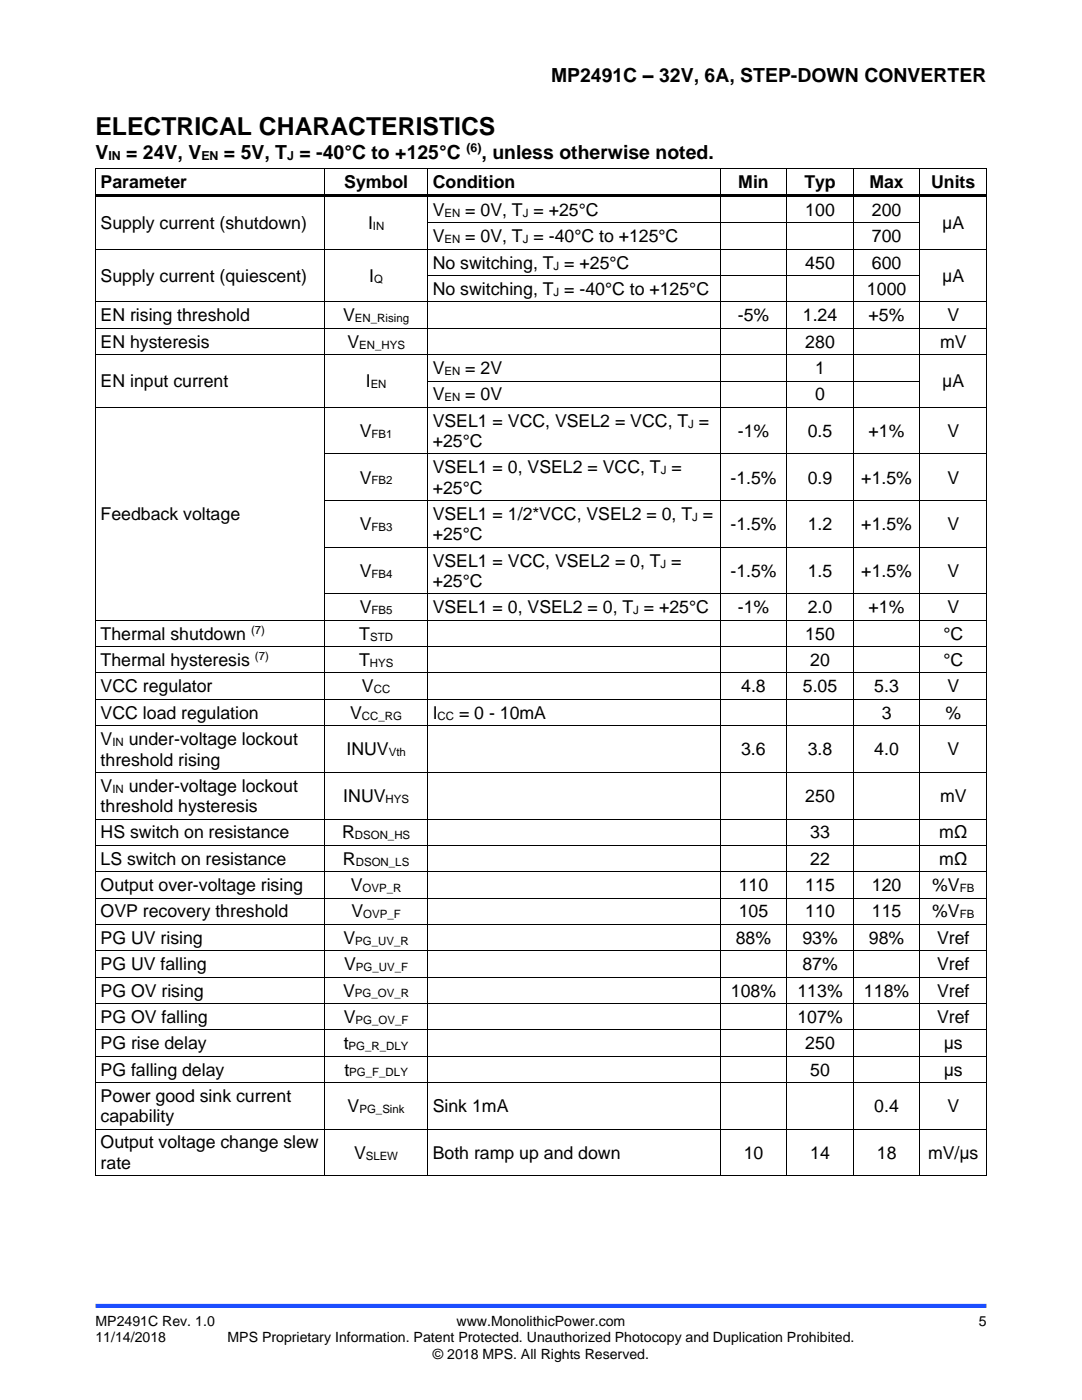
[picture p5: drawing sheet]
<svg xmlns="http://www.w3.org/2000/svg" width="216mm" height="279mm" viewBox="0 0 216 279" stroke-linecap="round" stroke-linejoin="round" font-family="sans-serif">
<defs><g id="words">
<text font-size="4.9" x="19" y="27">ELECTRICAL CHARACTERISTICS</text>
<g font-size="3.9">
<text x="109.9" y="16.3">MP2491C – 32V, 6A, STEP-DOWN CONVERTER</text>
<text x="19" y="31.7">V</text>
<text x="25.2" y="31.7">= 24V, V</text>
<text x="44.7" y="31.7">= 5V, T = -40°C to +125°C</text>
<text x="96.1" y="31.7">, unless otherwise noted.</text>
</g>
<g font-size="3.5">
<text x="20.1" y="37.5">Parameter</text>
<text x="68.7" y="37.5">Symbol</text>
<text x="86.3" y="37.5">Condition</text>
<text x="147.3" y="37.5">Min</text>
<text x="160.5" y="37.5">Typ</text>
<text x="173.5" y="37.5">Max</text>
<text x="185.8" y="37.5">Units</text>
<text x="20.1" y="45.7">Supply current (shutdown)</text>
<text x="73.4" y="45.7">I</text>
<text x="86.3" y="43.1">V</text>
<text x="92.8" y="43.1">= 0V, T = +25°C</text>
<text x="160.7" y="43.1">100</text>
<text x="174" y="43.1">200</text>
<text x="188" y="45.7">μA</text>
<text x="86.3" y="48.4">V</text>
<text x="86.3" y="53.6">No switching, T = +25°C</text>
<text x="92.8" y="48.4">= 0V, T = -40°C to +125°C</text>
<text x="160.7" y="53.6">450</text>
<text x="174" y="48.4">700</text>
<text x="174" y="53.6">600</text>
<text x="20.1" y="56.3">Supply current (quiescent)</text>
<text x="73.7" y="56.3">I</text>
<text x="86.3" y="58.9">No switching, T = -40°C to +125°C</text>
<text x="173" y="58.9">1000</text>
<text x="188" y="56.3">μA</text>
<text x="20.1" y="64.1">EN rising threshold</text>
<text x="68.5" y="64.1">V</text>
<text x="147.2" y="64.1">-5%</text>
<text x="160.2" y="64.1">1.24</text>
<text x="173.3" y="64.1">+5%</text>
<text x="189" y="64.1">V</text>
<text x="20.1" y="69.4">EN hysteresis</text>
<text x="69.3" y="69.4">V</text>
<text x="160.7" y="69.4">280</text>
<text x="187.6" y="69.4">mV</text>
<text x="20.1" y="77.3">EN input current</text>
<text x="73" y="77.3">I</text>
<text x="86.3" y="74.7">V</text>
<text x="92.8" y="74.7">= 2V</text>
<text x="162.6" y="74.7">1</text>
<text x="188" y="77.3">μA</text>
<text x="86.3" y="79.9">V</text>
<text x="92.8" y="79.9">= 0V</text>
<text x="162.6" y="79.9">0</text>
<text x="71.8" y="87.2">V</text>
<text x="86.3" y="85.2">VSEL1 = VCC, VSEL2 = VCC, T =</text>
<text x="86.3" y="89.2">+25°C</text>
<text x="147.2" y="87.2">-1%</text>
<text x="161.2" y="87.2">0.5</text>
<text x="173.3" y="87.2">+1%</text>
<text x="189" y="87.2">V</text>
<text x="86.3" y="94.5">VSEL1 = 0, VSEL2 = VCC, T =</text>
<text x="71.8" y="96.5">V</text>
<text x="86.3" y="98.5">+25°C</text>
<text x="145.7" y="96.5">-1.5%</text>
<text x="161.2" y="96.5">0.9</text>
<text x="171.9" y="96.5">+1.5%</text>
<text x="189" y="96.5">V</text>
<text x="20.1" y="103.8">Feedback voltage</text>
<text x="71.8" y="105.8">V</text>
<text x="86.3" y="103.8">VSEL1 = 1/2*VCC, VSEL2 = 0, T =</text>
<text x="86.3" y="107.9">+25°C</text>
<text x="145.7" y="105.8">-1.5%</text>
<text x="161.2" y="105.8">1.2</text>
<text x="171.9" y="105.8">+1.5%</text>
<text x="189" y="105.8">V</text>
<text x="86.3" y="113.1">VSEL1 = VCC, VSEL2 = 0, T =</text>
<text x="71.8" y="115.1">V</text>
<text x="86.3" y="117.2">+25°C</text>
<text x="145.7" y="115.1">-1.5%</text>
<text x="161.2" y="115.1">1.5</text>
<text x="171.9" y="115.1">+1.5%</text>
<text x="189" y="115.1">V</text>
<text x="71.8" y="122.4">V</text>
<text x="86.3" y="122.4">VSEL1 = 0, VSEL2 = 0, T = +25°C</text>
<text x="147.2" y="122.4">-1%</text>
<text x="161.2" y="122.4">2.0</text>
<text x="173.3" y="122.4">+1%</text>
<text x="189" y="122.4">V</text>
<text x="20.1" y="127.7">Thermal shutdown</text>
<text x="71.7" y="127.7">T</text>
<text x="160.7" y="127.7">150</text>
<text x="188.2" y="127.7">°C</text>
<text x="20.1" y="132.9">Thermal hysteresis</text>
<text x="71.6" y="132.9">T</text>
<text x="161.7" y="132.9">20</text>
<text x="188.2" y="132.9">°C</text>
<text x="20.1" y="138.2">VCC regulator</text>
<text x="20.1" y="143.5">VCC load regulation</text>
<text x="69.9" y="143.5">V</text>
<text x="72.2" y="138.2">V</text>
<text x="86.3" y="143.5">I</text>
<text x="91.6" y="143.5">= 0 - 10mA</text>
<text x="147.9" y="138.2">4.8</text>
<text x="160.2" y="138.2">5.05</text>
<text x="174.4" y="138.2">5.3</text>
<text x="175.9" y="143.5">3</text>
<text x="188.7" y="143.5">%</text>
<text x="189" y="138.2">V</text>
<text x="20.1" y="148.7">V</text>
<text x="25.7" y="148.7">under-voltage lockout</text>
<text x="20.1" y="152.8">threshold rising</text>
<text x="69.1" y="150.7">INUV</text>
<text x="147.9" y="150.7">3.6</text>
<text x="161.2" y="150.7">3.8</text>
<text x="174.4" y="150.7">4.0</text>
<text x="189" y="150.7">V</text>
<text x="20.1" y="158">V</text>
<text x="25.7" y="158">under-voltage lockout</text>
<text x="68.5" y="160.1">INUV</text>
<text x="160.7" y="160.1">250</text>
<text x="187.6" y="160.1">mV</text>
<text x="20.1" y="162.1">threshold hysteresis</text>
<text x="20.1" y="167.3">HS switch on resistance</text>
<text x="68.2" y="167.3">R</text>
<text x="161.7" y="167.3">33</text>
<text x="187.4" y="167.3">mΩ</text>
<text x="20.1" y="172.6">LS switch on resistance</text>
<text x="68.4" y="172.6">R</text>
<text x="161.7" y="172.6">22</text>
<text x="187.4" y="172.6">mΩ</text>
<text x="20.1" y="177.9">Output over-voltage rising</text>
<text x="70" y="177.9">V</text>
<text x="147.4" y="177.9">110</text>
<text x="160.7" y="177.9">115</text>
<text x="174" y="177.9">120</text>
<text x="186" y="177.9">%V</text>
<text x="20.1" y="183.1">OVP recovery threshold</text>
<text x="70.1" y="183.1">V</text>
<text x="147.4" y="183.1">105</text>
<text x="160.7" y="183.1">110</text>
<text x="174" y="183.1">115</text>
<text x="186" y="183.1">%V</text>
<text x="20.1" y="188.4">PG UV rising</text>
<text x="68.5" y="188.4">V</text>
<text x="146.8" y="188.4">88%</text>
<text x="160.1" y="188.4">93%</text>
<text x="173.4" y="188.4">98%</text>
<text x="187" y="188.4">Vref</text>
<text x="20.1" y="193.6">PG UV falling</text>
<text x="68.7" y="193.6">V</text>
<text x="160.1" y="193.6">87%</text>
<text x="187" y="193.6">Vref</text>
<text x="20.1" y="198.9">PG OV rising</text>
<text x="68.5" y="198.9">V</text>
<text x="145.8" y="198.9">108%</text>
<text x="159.1" y="198.9">113%</text>
<text x="172.4" y="198.9">118%</text>
<text x="187" y="198.9">Vref</text>
<text x="20.1" y="204.1">PG OV falling</text>
<text x="20.1" y="209.4">PG rise delay</text>
<text x="68.6" y="209.4">t</text>
<text x="68.6" y="204.1">V</text>
<text x="159.1" y="204.1">107%</text>
<text x="160.7" y="209.4">250</text>
<text x="187" y="204.1">Vref</text>
<text x="188.3" y="209.4">μs</text>
<text x="20.1" y="214.6">PG falling delay</text>
<text x="68.7" y="214.6">t</text>
<text x="161.7" y="214.6">50</text>
<text x="188.3" y="214.6">μs</text>
<text x="20.1" y="219.9">Power good sink current</text>
<text x="69.4" y="221.9">V</text>
<text x="86.3" y="221.9">Sink 1mA</text>
<text x="174.4" y="221.9">0.4</text>
<text x="189" y="221.9">V</text>
<text x="20.1" y="224">capability</text>
<text x="20.1" y="229.2">Output voltage change slew</text>
<text x="20.1" y="233.3">rate</text>
<text x="70.6" y="231.2">V</text>
<text x="86.3" y="231.2">Both ramp up and down</text>
<text x="148.4" y="231.2">10</text>
<text x="161.7" y="231.2">14</text>
<text x="175" y="231.2">18</text>
<text x="185.2" y="231.2">mV/μs</text>
</g>
<g font-size="2.8">
<text x="19" y="264.7">MP2491C Rev. 1.0</text>
<text x="19" y="267.9">11/14/2018</text>
<text x="45.4" y="267.9">MPS Proprietary Information. Patent Protected. Unauthorized Photocopy and Duplication Prohibited.</text>
<text x="91.1" y="264.7">www.MonolithicPower.com</text>
<text x="195.3" y="264.7">5</text>
<text x="86.4" y="271.2">© 2018 MPS. All Rights Reserved.</text>
</g>
<g font-size="2.5">
<text x="21.6" y="32">IN</text>
<text x="40.2" y="32">EN</text>
<text x="57.3" y="32">J</text>
<text x="93.1" y="30.2">(6)</text>
</g>
<g font-size="2.3">
<text x="74.4" y="45.9">IN</text>
<text x="88.7" y="43.3">EN</text>
<text x="104.3" y="43.3">J</text>
<text x="88.7" y="48.5">EN</text>
<text x="104.3" y="48.5">J</text>
<text x="110.5" y="53.8">J</text>
<text x="74.7" y="56.4">Q</text>
<text x="110.5" y="59.1">J</text>
<text x="70.8" y="64.3">EN_Rising</text>
<text x="71.7" y="69.6">EN_HYS</text>
<text x="74" y="77.5">EN</text>
<text x="88.7" y="74.8">EN</text>
<text x="88.7" y="80.1">EN</text>
<text x="74.1" y="87.4">FB1</text>
<text x="137.3" y="85.4">J</text>
<text x="131.8" y="94.7">J</text>
<text x="74.1" y="96.7">FB2</text>
<text x="74.1" y="106">FB3</text>
<text x="138.1" y="104">J</text>
<text x="131.8" y="113.3">J</text>
<text x="74.1" y="115.3">FB4</text>
<text x="74.1" y="122.6">FB5</text>
<text x="126.4" y="122.6">J</text>
<text x="50.1" y="126.5">(7)</text>
<text x="50.9" y="131.7">(7)</text>
<text x="73.9" y="127.9">STD</text>
<text x="73.8" y="133.1">HYS</text>
<text x="72.2" y="143.6">CC_RG</text>
<text x="74.6" y="138.4">CC</text>
<text x="87.3" y="143.6">CC</text>
<text x="22.4" y="148.9">IN</text>
<text x="77.6" y="150.9">Vth</text>
<text x="22.4" y="158.2">IN</text>
<text x="76.9" y="160.2">HYS</text>
<text x="70.8" y="167.5">DSON_HS</text>
<text x="71" y="172.8">DSON_LS</text>
<text x="72.4" y="178">OVP_R</text>
<text x="191.5" y="178">FB</text>
<text x="72.5" y="183.3">OVP_F</text>
<text x="191.5" y="183.3">FB</text>
<text x="70.9" y="188.5">PG_UV_R</text>
<text x="71" y="193.8">PG_UV_F</text>
<text x="70.8" y="199">PG_OV_R</text>
<text x="69.6" y="209.6">PG_R_DLY</text>
<text x="71" y="204.3">PG_OV_F</text>
<text x="69.7" y="214.8">PG_F_DLY</text>
<text x="71.7" y="222.1">PG_Sink</text>
<text x="73" y="231.4">SLEW</text>
</g>
</g></defs>
<path d="M19 260.6h177.8" fill="none" stroke="#1c4eff" stroke-width=".79" stroke-linecap="butt"/>
<g fill="#000">
<path d="M19 33.5h.1v.7h-.1z" fill-rule="evenodd"/>
<path d="M19 33.5h.1v.2h-.1z" fill-rule="evenodd"/>
<path d="M19 38.8h.1v1h-.1z" fill-rule="evenodd"/>
<path d="M19.1 38.8h45.6v.5h-45.6z" fill-rule="evenodd"/>
<path d="M64.7 33.7h.2v.5h-.2z" fill-rule="evenodd"/>
<path d="M64.7 33.5h.2v.2h-.2z" fill-rule="evenodd"/>
<path d="M64.7 39.3h.2v.5h-.2z" fill-rule="evenodd"/>
<path d="M64.7 38.8h.6v.5h-.6z" fill-rule="evenodd"/>
<path d="M65.3 38.8h19.9v.5h-19.9z" fill-rule="evenodd"/>
<path d="M85.2 33.7h.2v.5h-.2z" fill-rule="evenodd"/>
<path d="M85.2 33.5h.2v.2h-.2z" fill-rule="evenodd"/>
<path d="M85.2 39.3h.2v.5h-.2z" fill-rule="evenodd"/>
<path d="M85.2 38.8h.6v.5h-.6z" fill-rule="evenodd"/>
<path d="M85.8 38.8h57.8v.5h-57.8z" fill-rule="evenodd"/>
<path d="M143.6 33.7h.2v.5h-.2z" fill-rule="evenodd"/>
<path d="M143.6 33.5h.2v.2h-.2z" fill-rule="evenodd"/>
<path d="M143.6 39.3h.2v.5h-.2z" fill-rule="evenodd"/>
<path d="M143.6 38.8h.5v.5h-.5z" fill-rule="evenodd"/>
<path d="M144.1 38.8h12.8v.5h-12.8z" fill-rule="evenodd"/>
<path d="M156.9 33.7h.2v.5h-.2z" fill-rule="evenodd"/>
<path d="M156.9 33.5h.2v.2h-.2z" fill-rule="evenodd"/>
<path d="M156.9 39.3h.2v.5h-.2z" fill-rule="evenodd"/>
<path d="M156.9 38.8h.5v.5h-.5z" fill-rule="evenodd"/>
<path d="M157.4 38.8h12.8v.5h-12.8z" fill-rule="evenodd"/>
<path d="M170.2 33.7h.2v.5h-.2z" fill-rule="evenodd"/>
<path d="M170.2 33.5h.2v.2h-.2z" fill-rule="evenodd"/>
<path d="M170.2 39.3h.2v.5h-.2z" fill-rule="evenodd"/>
<path d="M170.2 38.8h.5v.5h-.5z" fill-rule="evenodd"/>
<path d="M170.7 38.8h12.8v.5h-12.8z" fill-rule="evenodd"/>
<path d="M183.5 33.7h.2v.5h-.2z" fill-rule="evenodd"/>
<path d="M183.5 33.5h.2v.2h-.2z" fill-rule="evenodd"/>
<path d="M183.5 39.3h.2v.5h-.2z" fill-rule="evenodd"/>
<path d="M183.5 38.8h.5v.5h-.5z" fill-rule="evenodd"/>
<path d="M184 38.8h12.8v.5h-12.8z" fill-rule="evenodd"/>
<path d="M196.8 33.5h.2v.7h-.2z" fill-rule="evenodd"/>
<path d="M196.8 33.5h.2v.2h-.2z" fill-rule="evenodd"/>
<path d="M196.8 38.8h.2v1h-.2z" fill-rule="evenodd"/>
<path d="M19 44.4h.1v.7h-.1z" fill-rule="evenodd"/>
<path d="M19 49.7h.1v.7h-.1z" fill-rule="evenodd"/>
<path d="M19 54.9h.1v.7h-.1z" fill-rule="evenodd"/>
<path d="M64.7 44.4h.2v.7h-.2z" fill-rule="evenodd"/>
<path d="M64.7 49.7h.2v.7h-.2z" fill-rule="evenodd"/>
<path d="M64.7 54.9h.2v.7h-.2z" fill-rule="evenodd"/>
<path d="M85.2 44.4h.2v.7h-.2z" fill-rule="evenodd"/>
<path d="M85.2 49.7h.2v.7h-.2z" fill-rule="evenodd"/>
<path d="M85.2 54.9h.2v.7h-.2z" fill-rule="evenodd"/>
<path d="M143.6 44.4h.2v.7h-.2z" fill-rule="evenodd"/>
<path d="M143.6 49.7h.2v.7h-.2z" fill-rule="evenodd"/>
<path d="M143.6 54.9h.2v.7h-.2z" fill-rule="evenodd"/>
<path d="M156.9 44.4h.2v.7h-.2z" fill-rule="evenodd"/>
<path d="M156.9 49.7h.2v.7h-.2z" fill-rule="evenodd"/>
<path d="M156.9 54.9h.2v.7h-.2z" fill-rule="evenodd"/>
<path d="M170.2 44.4h.2v.7h-.2z" fill-rule="evenodd"/>
<path d="M170.2 49.7h.2v.7h-.2z" fill-rule="evenodd"/>
<path d="M170.2 54.9h.2v.7h-.2z" fill-rule="evenodd"/>
<path d="M183.5 44.4h.2v.7h-.2z" fill-rule="evenodd"/>
<path d="M183.5 49.7h.2v.7h-.2z" fill-rule="evenodd"/>
<path d="M183.5 54.9h.2v.7h-.2z" fill-rule="evenodd"/>
<path d="M196.8 44.4h.2v.7h-.2z" fill-rule="evenodd"/>
<path d="M196.8 49.7h.2v.7h-.2z" fill-rule="evenodd"/>
<path d="M196.8 54.9h.2v.7h-.2z" fill-rule="evenodd"/>
<path d="M19 60.2h.1v.7h-.1z" fill-rule="evenodd"/>
<path d="M19 65.5h.1v.7h-.1z" fill-rule="evenodd"/>
<path d="M19 70.7h.1v.7h-.1z" fill-rule="evenodd"/>
<path d="M19 76h.1v.7h-.1z" fill-rule="evenodd"/>
<path d="M64.7 60.2h.2v.7h-.2z" fill-rule="evenodd"/>
<path d="M64.7 65.5h.2v.7h-.2z" fill-rule="evenodd"/>
<path d="M64.7 70.7h.2v.7h-.2z" fill-rule="evenodd"/>
<path d="M64.7 76h.2v.7h-.2z" fill-rule="evenodd"/>
<path d="M85.2 60.2h.2v.7h-.2z" fill-rule="evenodd"/>
<path d="M85.2 65.5h.2v.7h-.2z" fill-rule="evenodd"/>
<path d="M85.2 70.7h.2v.7h-.2z" fill-rule="evenodd"/>
<path d="M85.2 76h.2v.7h-.2z" fill-rule="evenodd"/>
<path d="M143.6 60.2h.2v.7h-.2z" fill-rule="evenodd"/>
<path d="M143.6 65.5h.2v.7h-.2z" fill-rule="evenodd"/>
<path d="M143.6 70.7h.2v.7h-.2z" fill-rule="evenodd"/>
<path d="M143.6 76h.2v.7h-.2z" fill-rule="evenodd"/>
<path d="M156.9 60.2h.2v.7h-.2z" fill-rule="evenodd"/>
<path d="M156.9 65.5h.2v.7h-.2z" fill-rule="evenodd"/>
<path d="M156.9 70.7h.2v.7h-.2z" fill-rule="evenodd"/>
<path d="M156.9 76h.2v.7h-.2z" fill-rule="evenodd"/>
<path d="M170.2 60.2h.2v.7h-.2z" fill-rule="evenodd"/>
<path d="M170.2 65.5h.2v.7h-.2z" fill-rule="evenodd"/>
<path d="M170.2 70.7h.2v.7h-.2z" fill-rule="evenodd"/>
<path d="M170.2 76h.2v.7h-.2z" fill-rule="evenodd"/>
<path d="M183.5 60.2h.2v.7h-.2z" fill-rule="evenodd"/>
<path d="M183.5 65.5h.2v.7h-.2z" fill-rule="evenodd"/>
<path d="M183.5 70.7h.2v.7h-.2z" fill-rule="evenodd"/>
<path d="M183.5 76h.2v.7h-.2z" fill-rule="evenodd"/>
<path d="M196.8 60.2h.2v.7h-.2z" fill-rule="evenodd"/>
<path d="M196.8 65.5h.2v.7h-.2z" fill-rule="evenodd"/>
<path d="M196.8 70.7h.2v.7h-.2z" fill-rule="evenodd"/>
<path d="M196.8 76h.2v.7h-.2z" fill-rule="evenodd"/>
<path d="M19 81.2h.1v.7h-.1z" fill-rule="evenodd"/>
<path d="M19 90.5h.1v.7h-.1z" fill-rule="evenodd"/>
<path d="M64.7 81.2h.2v.7h-.2z" fill-rule="evenodd"/>
<path d="M64.7 90.5h.2v.7h-.2z" fill-rule="evenodd"/>
<path d="M85.2 81.2h.2v.7h-.2z" fill-rule="evenodd"/>
<path d="M85.2 90.5h.2v.7h-.2z" fill-rule="evenodd"/>
<path d="M143.6 81.2h.2v.7h-.2z" fill-rule="evenodd"/>
<path d="M143.6 90.5h.2v.7h-.2z" fill-rule="evenodd"/>
<path d="M156.9 81.2h.2v.7h-.2z" fill-rule="evenodd"/>
<path d="M156.9 90.5h.2v.7h-.2z" fill-rule="evenodd"/>
<path d="M170.2 81.2h.2v.7h-.2z" fill-rule="evenodd"/>
<path d="M170.2 90.5h.2v.7h-.2z" fill-rule="evenodd"/>
<path d="M183.5 81.2h.2v.7h-.2z" fill-rule="evenodd"/>
<path d="M183.5 90.5h.2v.7h-.2z" fill-rule="evenodd"/>
<path d="M196.8 81.2h.2v.7h-.2z" fill-rule="evenodd"/>
<path d="M196.8 90.5h.2v.7h-.2z" fill-rule="evenodd"/>
<path d="M19 99.8h.1v.7h-.1z" fill-rule="evenodd"/>
<path d="M19 109.1h.1v.7h-.1z" fill-rule="evenodd"/>
<path d="M19 118.5h.1v.7h-.1z" fill-rule="evenodd"/>
<path d="M64.7 99.8h.2v.7h-.2z" fill-rule="evenodd"/>
<path d="M64.7 109.1h.2v.7h-.2z" fill-rule="evenodd"/>
<path d="M64.7 118.5h.2v.7h-.2z" fill-rule="evenodd"/>
<path d="M85.2 99.8h.2v.7h-.2z" fill-rule="evenodd"/>
<path d="M85.2 109.1h.2v.7h-.2z" fill-rule="evenodd"/>
<path d="M85.2 118.5h.2v.7h-.2z" fill-rule="evenodd"/>
<path d="M143.6 99.8h.2v.7h-.2z" fill-rule="evenodd"/>
<path d="M143.6 109.1h.2v.7h-.2z" fill-rule="evenodd"/>
<path d="M143.6 118.5h.2v.7h-.2z" fill-rule="evenodd"/>
<path d="M156.9 99.8h.2v.7h-.2z" fill-rule="evenodd"/>
<path d="M156.9 109.1h.2v.7h-.2z" fill-rule="evenodd"/>
<path d="M156.9 118.5h.2v.7h-.2z" fill-rule="evenodd"/>
<path d="M170.2 99.8h.2v.7h-.2z" fill-rule="evenodd"/>
<path d="M170.2 109.1h.2v.7h-.2z" fill-rule="evenodd"/>
<path d="M170.2 118.5h.2v.7h-.2z" fill-rule="evenodd"/>
<path d="M183.5 99.8h.2v.7h-.2z" fill-rule="evenodd"/>
<path d="M183.5 109.1h.2v.7h-.2z" fill-rule="evenodd"/>
<path d="M183.5 118.5h.2v.7h-.2z" fill-rule="evenodd"/>
<path d="M196.8 99.8h.2v.7h-.2z" fill-rule="evenodd"/>
<path d="M196.8 109.1h.2v.7h-.2z" fill-rule="evenodd"/>
<path d="M196.8 118.5h.2v.7h-.2z" fill-rule="evenodd"/>
<path d="M19 123.7h.1v.7h-.1z" fill-rule="evenodd"/>
<path d="M19 129h.1v.7h-.1z" fill-rule="evenodd"/>
<path d="M19 134.2h.1v.7h-.1z" fill-rule="evenodd"/>
<path d="M64.7 123.7h.2v.7h-.2z" fill-rule="evenodd"/>
<path d="M64.7 129h.2v.7h-.2z" fill-rule="evenodd"/>
<path d="M64.7 134.2h.2v.7h-.2z" fill-rule="evenodd"/>
<path d="M85.2 123.7h.2v.7h-.2z" fill-rule="evenodd"/>
<path d="M85.2 129h.2v.7h-.2z" fill-rule="evenodd"/>
<path d="M85.2 134.2h.2v.7h-.2z" fill-rule="evenodd"/>
<path d="M143.6 123.7h.2v.7h-.2z" fill-rule="evenodd"/>
<path d="M143.6 129h.2v.7h-.2z" fill-rule="evenodd"/>
<path d="M143.6 134.2h.2v.7h-.2z" fill-rule="evenodd"/>
<path d="M156.9 123.7h.2v.7h-.2z" fill-rule="evenodd"/>
<path d="M156.9 129h.2v.7h-.2z" fill-rule="evenodd"/>
<path d="M156.9 134.2h.2v.7h-.2z" fill-rule="evenodd"/>
<path d="M170.2 123.7h.2v.7h-.2z" fill-rule="evenodd"/>
<path d="M170.2 129h.2v.7h-.2z" fill-rule="evenodd"/>
<path d="M170.2 134.2h.2v.7h-.2z" fill-rule="evenodd"/>
<path d="M183.5 123.7h.2v.7h-.2z" fill-rule="evenodd"/>
<path d="M183.5 129h.2v.7h-.2z" fill-rule="evenodd"/>
<path d="M183.5 134.2h.2v.7h-.2z" fill-rule="evenodd"/>
<path d="M196.8 123.7h.2v.7h-.2z" fill-rule="evenodd"/>
<path d="M196.8 129h.2v.7h-.2z" fill-rule="evenodd"/>
<path d="M196.8 134.2h.2v.7h-.2z" fill-rule="evenodd"/>
<path d="M19 139.5h.1v.7h-.1z" fill-rule="evenodd"/>
<path d="M19 144.8h.1v.7h-.1z" fill-rule="evenodd"/>
<path d="M19 154.1h.1v.7h-.1z" fill-rule="evenodd"/>
<path d="M64.7 139.5h.2v.7h-.2z" fill-rule="evenodd"/>
<path d="M64.7 144.8h.2v.7h-.2z" fill-rule="evenodd"/>
<path d="M64.7 154.1h.2v.7h-.2z" fill-rule="evenodd"/>
<path d="M85.2 139.5h.2v.7h-.2z" fill-rule="evenodd"/>
<path d="M85.2 144.8h.2v.7h-.2z" fill-rule="evenodd"/>
<path d="M85.2 154.1h.2v.7h-.2z" fill-rule="evenodd"/>
<path d="M143.6 139.5h.2v.7h-.2z" fill-rule="evenodd"/>
<path d="M143.6 144.8h.2v.7h-.2z" fill-rule="evenodd"/>
<path d="M143.6 154.1h.2v.7h-.2z" fill-rule="evenodd"/>
<path d="M156.9 139.5h.2v.7h-.2z" fill-rule="evenodd"/>
<path d="M156.9 144.8h.2v.7h-.2z" fill-rule="evenodd"/>
<path d="M156.9 154.1h.2v.7h-.2z" fill-rule="evenodd"/>
<path d="M170.2 139.5h.2v.7h-.2z" fill-rule="evenodd"/>
<path d="M170.2 144.8h.2v.7h-.2z" fill-rule="evenodd"/>
<path d="M170.2 154.1h.2v.7h-.2z" fill-rule="evenodd"/>
<path d="M183.5 139.5h.2v.7h-.2z" fill-rule="evenodd"/>
<path d="M183.5 144.8h.2v.7h-.2z" fill-rule="evenodd"/>
<path d="M183.5 154.1h.2v.7h-.2z" fill-rule="evenodd"/>
<path d="M196.8 139.5h.2v.7h-.2z" fill-rule="evenodd"/>
<path d="M196.8 144.8h.2v.7h-.2z" fill-rule="evenodd"/>
<path d="M196.8 154.1h.2v.7h-.2z" fill-rule="evenodd"/>
<path d="M19 163.4h.1v.7h-.1z" fill-rule="evenodd"/>
<path d="M19 168.6h.1v.7h-.1z" fill-rule="evenodd"/>
<path d="M19 173.9h.1v.7h-.1z" fill-rule="evenodd"/>
<path d="M19 179.1h.1v.7h-.1z" fill-rule="evenodd"/>
<path d="M64.7 163.4h.2v.7h-.2z" fill-rule="evenodd"/>
<path d="M64.7 168.6h.2v.7h-.2z" fill-rule="evenodd"/>
<path d="M64.7 173.9h.2v.7h-.2z" fill-rule="evenodd"/>
<path d="M64.7 179.1h.2v.7h-.2z" fill-rule="evenodd"/>
<path d="M85.2 163.4h.2v.7h-.2z" fill-rule="evenodd"/>
<path d="M85.2 168.6h.2v.7h-.2z" fill-rule="evenodd"/>
<path d="M85.2 173.9h.2v.7h-.2z" fill-rule="evenodd"/>
<path d="M85.2 179.1h.2v.7h-.2z" fill-rule="evenodd"/>
<path d="M143.6 163.4h.2v.7h-.2z" fill-rule="evenodd"/>
<path d="M143.6 168.6h.2v.7h-.2z" fill-rule="evenodd"/>
<path d="M143.6 173.9h.2v.7h-.2z" fill-rule="evenodd"/>
<path d="M143.6 179.1h.2v.7h-.2z" fill-rule="evenodd"/>
<path d="M156.9 163.4h.2v.7h-.2z" fill-rule="evenodd"/>
<path d="M156.9 168.6h.2v.7h-.2z" fill-rule="evenodd"/>
<path d="M156.9 173.9h.2v.7h-.2z" fill-rule="evenodd"/>
<path d="M156.9 179.1h.2v.7h-.2z" fill-rule="evenodd"/>
<path d="M170.2 163.4h.2v.7h-.2z" fill-rule="evenodd"/>
<path d="M170.2 168.6h.2v.7h-.2z" fill-rule="evenodd"/>
<path d="M170.2 173.9h.2v.7h-.2z" fill-rule="evenodd"/>
<path d="M170.2 179.1h.2v.7h-.2z" fill-rule="evenodd"/>
<path d="M183.5 163.4h.2v.7h-.2z" fill-rule="evenodd"/>
<path d="M183.5 168.6h.2v.7h-.2z" fill-rule="evenodd"/>
<path d="M183.5 173.9h.2v.7h-.2z" fill-rule="evenodd"/>
<path d="M183.5 179.1h.2v.7h-.2z" fill-rule="evenodd"/>
<path d="M196.8 163.4h.2v.7h-.2z" fill-rule="evenodd"/>
<path d="M196.8 168.6h.2v.7h-.2z" fill-rule="evenodd"/>
<path d="M196.8 173.9h.2v.7h-.2z" fill-rule="evenodd"/>
<path d="M196.8 179.1h.2v.7h-.2z" fill-rule="evenodd"/>
<path d="M19 184.4h.1v.7h-.1z" fill-rule="evenodd"/>
<path d="M19 189.6h.1v.7h-.1z" fill-rule="evenodd"/>
<path d="M19 194.9h.1v.7h-.1z" fill-rule="evenodd"/>
<path d="M64.7 184.4h.2v.7h-.2z" fill-rule="evenodd"/>
<path d="M64.7 189.6h.2v.7h-.2z" fill-rule="evenodd"/>
<path d="M64.7 194.9h.2v.7h-.2z" fill-rule="evenodd"/>
<path d="M85.2 184.4h.2v.7h-.2z" fill-rule="evenodd"/>
<path d="M85.2 189.6h.2v.7h-.2z" fill-rule="evenodd"/>
<path d="M85.2 194.9h.2v.7h-.2z" fill-rule="evenodd"/>
<path d="M143.6 184.4h.2v.7h-.2z" fill-rule="evenodd"/>
<path d="M143.6 189.6h.2v.7h-.2z" fill-rule="evenodd"/>
<path d="M143.6 194.9h.2v.7h-.2z" fill-rule="evenodd"/>
<path d="M156.9 184.4h.2v.7h-.2z" fill-rule="evenodd"/>
<path d="M156.9 189.6h.2v.7h-.2z" fill-rule="evenodd"/>
<path d="M156.9 194.9h.2v.7h-.2z" fill-rule="evenodd"/>
<path d="M170.2 184.4h.2v.7h-.2z" fill-rule="evenodd"/>
<path d="M170.2 189.6h.2v.7h-.2z" fill-rule="evenodd"/>
<path d="M170.2 194.9h.2v.7h-.2z" fill-rule="evenodd"/>
<path d="M183.5 184.4h.2v.7h-.2z" fill-rule="evenodd"/>
<path d="M183.5 189.6h.2v.7h-.2z" fill-rule="evenodd"/>
<path d="M183.5 194.9h.2v.7h-.2z" fill-rule="evenodd"/>
<path d="M196.8 184.4h.2v.7h-.2z" fill-rule="evenodd"/>
<path d="M196.8 189.6h.2v.7h-.2z" fill-rule="evenodd"/>
<path d="M196.8 194.9h.2v.7h-.2z" fill-rule="evenodd"/>
<path d="M19 200.2h.1v.7h-.1z" fill-rule="evenodd"/>
<path d="M19 205.4h.1v.7h-.1z" fill-rule="evenodd"/>
<path d="M19 210.7h.1v.7h-.1z" fill-rule="evenodd"/>
<path d="M19 215.9h.1v.7h-.1z" fill-rule="evenodd"/>
<path d="M64.7 200.2h.2v.7h-.2z" fill-rule="evenodd"/>
<path d="M64.7 205.4h.2v.7h-.2z" fill-rule="evenodd"/>
<path d="M64.7 210.7h.2v.7h-.2z" fill-rule="evenodd"/>
<path d="M64.7 215.9h.2v.7h-.2z" fill-rule="evenodd"/>
<path d="M85.2 200.2h.2v.7h-.2z" fill-rule="evenodd"/>
<path d="M85.2 205.4h.2v.7h-.2z" fill-rule="evenodd"/>
<path d="M85.2 210.7h.2v.7h-.2z" fill-rule="evenodd"/>
<path d="M85.2 215.9h.2v.7h-.2z" fill-rule="evenodd"/>
<path d="M143.6 200.2h.2v.7h-.2z" fill-rule="evenodd"/>
<path d="M143.6 205.4h.2v.7h-.2z" fill-rule="evenodd"/>
<path d="M143.6 210.7h.2v.7h-.2z" fill-rule="evenodd"/>
<path d="M143.6 215.9h.2v.7h-.2z" fill-rule="evenodd"/>
<path d="M156.9 200.2h.2v.7h-.2z" fill-rule="evenodd"/>
<path d="M156.9 205.4h.2v.7h-.2z" fill-rule="evenodd"/>
<path d="M156.9 210.7h.2v.7h-.2z" fill-rule="evenodd"/>
<path d="M156.9 215.9h.2v.7h-.2z" fill-rule="evenodd"/>
<path d="M170.2 200.2h.2v.7h-.2z" fill-rule="evenodd"/>
<path d="M170.2 205.4h.2v.7h-.2z" fill-rule="evenodd"/>
<path d="M170.2 210.7h.2v.7h-.2z" fill-rule="evenodd"/>
<path d="M170.2 215.9h.2v.7h-.2z" fill-rule="evenodd"/>
<path d="M183.5 200.2h.2v.7h-.2z" fill-rule="evenodd"/>
<path d="M183.5 205.4h.2v.7h-.2z" fill-rule="evenodd"/>
<path d="M183.5 210.7h.2v.7h-.2z" fill-rule="evenodd"/>
<path d="M183.5 215.9h.2v.7h-.2z" fill-rule="evenodd"/>
<path d="M196.8 200.2h.2v.7h-.2z" fill-rule="evenodd"/>
<path d="M196.8 205.4h.2v.7h-.2z" fill-rule="evenodd"/>
<path d="M196.8 210.7h.2v.7h-.2z" fill-rule="evenodd"/>
<path d="M196.8 215.9h.2v.7h-.2z" fill-rule="evenodd"/>
<path d="M19 225.2h.1v.7h-.1z" fill-rule="evenodd"/>
<path d="M19 234.6h.1v.1h-.1z" fill-rule="evenodd"/>
<path d="M19 234.6h.1v.1h-.1z" fill-rule="evenodd"/>
<path d="M64.7 225.2h.2v.7h-.2z" fill-rule="evenodd"/>
<path d="M64.7 234.6h.2v.1h-.2z" fill-rule="evenodd"/>
<path d="M85.2 225.2h.2v.7h-.2z" fill-rule="evenodd"/>
<path d="M85.2 234.6h.2v.1h-.2z" fill-rule="evenodd"/>
<path d="M143.6 225.2h.2v.7h-.2z" fill-rule="evenodd"/>
<path d="M143.6 234.6h.2v.1h-.2z" fill-rule="evenodd"/>
<path d="M156.9 225.2h.2v.7h-.2z" fill-rule="evenodd"/>
<path d="M156.9 234.6h.2v.1h-.2z" fill-rule="evenodd"/>
<path d="M170.2 225.2h.2v.7h-.2z" fill-rule="evenodd"/>
<path d="M170.2 234.6h.2v.1h-.2z" fill-rule="evenodd"/>
<path d="M183.5 225.2h.2v.7h-.2z" fill-rule="evenodd"/>
<path d="M183.5 234.6h.2v.1h-.2z" fill-rule="evenodd"/>
<path d="M196.8 225.2h.2v.7h-.2z" fill-rule="evenodd"/>
<path d="M196.8 234.6h.2v.1h-.2z" fill-rule="evenodd"/>
<path d="M196.8 234.6h.2v.1h-.2z" fill-rule="evenodd"/>
</g>
<g fill="none" stroke="#000" stroke-width=".2">
<path d="M19 34.2v4.6M19 39.8v4.6M19.1 33.6h45.6M64.8 34.2v4.6M64.8 39.8v4.6M64.9 33.6h20.3M85.3 34.2v4.6M85.3 39.8v4.6M85.4 33.6h58.2M143.7 34.2v4.6M143.7 39.8v4.6M143.8 33.6h13.1"/>
<path d="M157 34.2v4.6M157 39.8v4.6M157.1 33.6h13.1M170.3 34.2v4.6M170.3 39.8v4.6M170.4 33.6h13.1M183.6 34.2v4.6M183.6 39.8v4.6M183.7 33.6h13.1M196.9 34.2v4.6M196.9 39.8v4.6M19 45.1v4.6"/>
<path d="M19 50.4v4.5M19 55.6v4.6M19.1 49.8h45.6M64.8 45.1v4.6M64.8 50.4v4.5M64.8 55.6v4.6M64.9 49.8h20.3M85.3 45.1v4.6M85.3 50.4v4.5M85.3 55.6v4.6M85.4 44.5h58.2M85.4 49.8h58.2"/>
<path d="M85.4 55h58.2M143.7 45.1v4.6M143.7 50.4v4.5M143.7 55.6v4.6M143.8 44.5h13.1M143.8 49.8h13.1M143.8 55h13.1M157 45.1v4.6M157 50.4v4.5M157 55.6v4.6M157.1 44.5h13.1M157.1 49.8h13.1"/>
<path d="M157.1 55h13.1M170.3 45.1v4.6M170.3 50.4v4.5M170.3 55.6v4.6M170.4 44.5h13.1M170.4 49.8h13.1M170.4 55h13.1M183.6 45.1v4.6M183.6 50.4v4.5M183.6 55.6v4.6M183.7 49.8h13.1M196.9 45.1v4.6"/>
<path d="M196.9 50.4v4.5M196.9 55.6v4.6M19 60.9v4.6M19 66.2v4.5M19 71.4v4.6M19 76.7v4.5M19.1 60.3h45.6M19.1 65.5h45.6M19.1 70.8h45.6M64.8 60.9v4.6M64.8 66.2v4.5M64.8 71.4v4.6"/>
<path d="M64.8 76.7v4.5M64.9 60.3h20.3M64.9 65.5h20.3M64.9 70.8h20.3M85.3 60.9v4.6M85.3 66.2v4.5M85.3 71.4v4.6M85.3 76.7v4.5M85.4 60.3h58.2M85.4 65.5h58.2M85.4 70.8h58.2M85.4 76h58.2"/>
<path d="M143.7 60.9v4.6M143.7 66.2v4.5M143.7 71.4v4.6M143.7 76.7v4.5M143.8 60.3h13.1M143.8 65.5h13.1M143.8 70.8h13.1M143.8 76h13.1M157 60.9v4.6M157 66.2v4.5M157 71.4v4.6M157 76.7v4.5"/>
<path d="M157.1 60.3h13.1M157.1 65.5h13.1M157.1 70.8h13.1M157.1 76h13.1M170.3 60.9v4.6M170.3 66.2v4.5M170.3 71.4v4.6M170.3 76.7v4.5M170.4 60.3h13.1M170.4 65.5h13.1M170.4 70.8h13.1M170.4 76h13.1"/>
<path d="M183.6 60.9v4.6M183.6 66.2v4.5M183.6 71.4v4.6M183.6 76.7v4.5M183.7 60.3h13.1M183.7 65.5h13.1M183.7 70.8h13.1M196.9 60.9v4.6M196.9 66.2v4.5M196.9 71.4v4.6M196.9 76.7v4.5M19 81.9v8.6"/>
<path d="M19 91.2v8.6M19.1 81.3h45.6M64.8 81.9v8.6M64.8 91.2v8.6M64.9 81.3h20.3M64.9 90.6h20.3M64.9 99.9h20.3M85.3 81.9v8.6M85.3 91.2v8.6M85.4 81.3h58.2M85.4 90.6h58.2M85.4 99.9h58.2"/>
<path d="M143.7 81.9v8.6M143.7 91.2v8.6M143.8 81.3h13.1M143.8 90.6h13.1M143.8 99.9h13.1M157 81.9v8.6M157 91.2v8.6M157.1 81.3h13.1M157.1 90.6h13.1M157.1 99.9h13.1M170.3 81.9v8.6M170.3 91.2v8.6"/>
<path d="M170.4 81.3h13.1M170.4 90.6h13.1M170.4 99.9h13.1M183.6 81.9v8.6M183.6 91.2v8.6M183.7 81.3h13.1M183.7 90.6h13.1M183.7 99.9h13.1M196.9 81.9v8.6M196.9 91.2v8.6M19 100.5v8.6M19 109.8v8.7"/>
<path d="M19 119.2v4.5M64.8 100.5v8.6M64.8 109.8v8.7M64.8 119.2v4.5M64.9 109.2h20.3M64.9 118.5h20.3M85.3 100.5v8.6M85.3 109.8v8.7M85.3 119.2v4.5M85.4 109.2h58.2M85.4 118.5h58.2M143.7 100.5v8.6"/>
<path d="M143.7 109.8v8.7M143.7 119.2v4.5M143.8 109.2h13.1M143.8 118.5h13.1M157 100.5v8.6M157 109.8v8.7M157 119.2v4.5M157.1 109.2h13.1M157.1 118.5h13.1M170.3 100.5v8.6M170.3 109.8v8.7M170.3 119.2v4.5"/>
<path d="M170.4 109.2h13.1M170.4 118.5h13.1M183.6 100.5v8.6M183.6 109.8v8.7M183.6 119.2v4.5M183.7 109.2h13.1M183.7 118.5h13.1M196.9 100.5v8.6M196.9 109.8v8.7M196.9 119.2v4.5M19 124.4v4.6M19 129.7v4.5"/>
<path d="M19 134.9v4.6M19.1 123.8h45.6M19.1 129.1h45.6M19.1 134.3h45.6M19.1 139.6h45.6M64.8 124.4v4.6M64.8 129.7v4.5M64.8 134.9v4.6M64.9 123.8h20.3M64.9 129.1h20.3M64.9 134.3h20.3M64.9 139.6h20.3"/>
<path d="M85.3 124.4v4.6M85.3 129.7v4.5M85.3 134.9v4.6M85.4 123.8h58.2M85.4 129.1h58.2M85.4 134.3h58.2M85.4 139.6h58.2M143.7 124.4v4.6M143.7 129.7v4.5M143.7 134.9v4.6M143.8 123.8h13.1M143.8 129.1h13.1"/>
<path d="M143.8 134.3h13.1M143.8 139.6h13.1M157 124.4v4.6M157 129.7v4.5M157 134.9v4.6M157.1 123.8h13.1M157.1 129.1h13.1M157.1 134.3h13.1M157.1 139.6h13.1M170.3 124.4v4.6M170.3 129.7v4.5M170.3 134.9v4.6"/>
<path d="M170.4 123.8h13.1M170.4 129.1h13.1M170.4 134.3h13.1M170.4 139.6h13.1M183.6 124.4v4.6M183.6 129.7v4.5M183.6 134.9v4.6M183.7 123.8h13.1M183.7 129.1h13.1M183.7 134.3h13.1M183.7 139.6h13.1M196.9 124.4v4.6"/>
<path d="M196.9 129.7v4.5M196.9 134.9v4.6M19 140.2v4.6M19 145.5v8.6M19 154.8v8.6M19.1 144.8h45.6M19.1 154.1h45.6M64.8 140.2v4.6M64.8 145.5v8.6M64.8 154.8v8.6M64.9 144.8h20.3M64.9 154.1h20.3"/>
<path d="M85.3 140.2v4.6M85.3 145.5v8.6M85.3 154.8v8.6M85.4 144.8h58.2M85.4 154.1h58.2M143.7 140.2v4.6M143.7 145.5v8.6M143.7 154.8v8.6M143.8 144.8h13.1M143.8 154.1h13.1M157 140.2v4.6M157 145.5v8.6"/>
<path d="M157 154.8v8.6M157.1 144.8h13.1M157.1 154.1h13.1M170.3 140.2v4.6M170.3 145.5v8.6M170.3 154.8v8.6M170.4 144.8h13.1M170.4 154.1h13.1M183.6 140.2v4.6M183.6 145.5v8.6M183.6 154.8v8.6M183.7 144.8h13.1"/>
<path d="M183.7 154.1h13.1M196.9 140.2v4.6M196.9 145.5v8.6M196.9 154.8v8.6M19 164.1v4.5M19 169.3v4.6M19 174.6v4.5M19 179.8v4.6M19.1 163.5h45.6M19.1 168.7h45.6M19.1 174h45.6M19.1 179.2h45.6"/>
<path d="M64.8 164.1v4.5M64.8 169.3v4.6M64.8 174.6v4.5M64.8 179.8v4.6M64.9 163.5h20.3M64.9 168.7h20.3M64.9 174h20.3M64.9 179.2h20.3M85.3 164.1v4.5M85.3 169.3v4.6M85.3 174.6v4.5M85.3 179.8v4.6"/>
<path d="M85.4 163.5h58.2M85.4 168.7h58.2M85.4 174h58.2M85.4 179.2h58.2M143.7 164.1v4.5M143.7 169.3v4.6M143.7 174.6v4.5M143.7 179.8v4.6M143.8 163.5h13.1M143.8 168.7h13.1M143.8 174h13.1M143.8 179.2h13.1"/>
<path d="M157 164.1v4.5M157 169.3v4.6M157 174.6v4.5M157 179.8v4.6M157.1 163.5h13.1M157.1 168.7h13.1M157.1 174h13.1M157.1 179.2h13.1M170.3 164.1v4.5M170.3 169.3v4.6M170.3 174.6v4.5M170.3 179.8v4.6"/>
<path d="M170.4 163.5h13.1M170.4 168.7h13.1M170.4 174h13.1M170.4 179.2h13.1M183.6 164.1v4.5M183.6 169.3v4.6M183.6 174.6v4.5M183.6 179.8v4.6M183.7 163.5h13.1M183.7 168.7h13.1M183.7 174h13.1M183.7 179.2h13.1"/>
<path d="M196.9 164.1v4.5M196.9 169.3v4.6M196.9 174.6v4.5M196.9 179.8v4.6M19 185.1v4.5M19 190.3v4.6M19 195.6v4.6M19.1 184.5h45.6M19.1 189.7h45.6M19.1 195h45.6M64.8 185.1v4.5M64.8 190.3v4.6"/>
<path d="M64.8 195.6v4.6M64.9 184.5h20.3M64.9 189.7h20.3M64.9 195h20.3M85.3 185.1v4.5M85.3 190.3v4.6M85.3 195.6v4.6M85.4 184.5h58.2M85.4 189.7h58.2M85.4 195h58.2M143.7 185.1v4.5M143.7 190.3v4.6"/>
<path d="M143.7 195.6v4.6M143.8 184.5h13.1M143.8 189.7h13.1M143.8 195h13.1M157 185.1v4.5M157 190.3v4.6M157 195.6v4.6M157.1 184.5h13.1M157.1 189.7h13.1M157.1 195h13.1M170.3 185.1v4.5M170.3 190.3v4.6"/>
<path d="M170.3 195.6v4.6M170.4 184.5h13.1M170.4 189.7h13.1M170.4 195h13.1M183.6 185.1v4.5M183.6 190.3v4.6M183.6 195.6v4.6M183.7 184.5h13.1M183.7 189.7h13.1M183.7 195h13.1M196.9 185.1v4.5M196.9 190.3v4.6"/>
<path d="M196.9 195.6v4.6M19 200.9v4.5M19 206.1v4.6M19 211.4v4.5M19 216.6v8.6M19.1 200.3h45.6M19.1 205.5h45.6M19.1 210.8h45.6M19.1 216h45.6M64.8 200.9v4.5M64.8 206.1v4.6M64.8 211.4v4.5"/>
<path d="M64.8 216.6v8.6M64.9 200.3h20.3M64.9 205.5h20.3M64.9 210.8h20.3M64.9 216h20.3M85.3 200.9v4.5M85.3 206.1v4.6M85.3 211.4v4.5M85.3 216.6v8.6M85.4 200.3h58.2M85.4 205.5h58.2M85.4 210.8h58.2"/>
<path d="M85.4 216h58.2M143.7 200.9v4.5M143.7 206.1v4.6M143.7 211.4v4.5M143.7 216.6v8.6M143.8 200.3h13.1M143.8 205.5h13.1M143.8 210.8h13.1M143.8 216h13.1M157 200.9v4.5M157 206.1v4.6M157 211.4v4.5"/>
<path d="M157 216.6v8.6M157.1 200.3h13.1M157.1 205.5h13.1M157.1 210.8h13.1M157.1 216h13.1M170.3 200.9v4.5M170.3 206.1v4.6M170.3 211.4v4.5M170.3 216.6v8.6M170.4 200.3h13.1M170.4 205.5h13.1M170.4 210.8h13.1"/>
<path d="M170.4 216h13.1M183.6 200.9v4.5M183.6 206.1v4.6M183.6 211.4v4.5M183.6 216.6v8.6M183.7 200.3h13.1M183.7 205.5h13.1M183.7 210.8h13.1M183.7 216h13.1M196.9 200.9v4.5M196.9 206.1v4.6M196.9 211.4v4.5"/>
<path d="M196.9 216.6v8.6M19 225.9v8.7M19.1 225.3h45.6M19.1 234.6h45.6M64.8 225.9v8.7M64.9 225.3h20.3M64.9 234.6h20.3M85.3 225.9v8.7M85.4 225.3h58.2M85.4 234.6h58.2M143.7 225.9v8.7M143.8 225.3h13.1"/>
<path d="M143.8 234.6h13.1M157 225.9v8.7M157.1 225.3h13.1M157.1 234.6h13.1M170.3 225.9v8.7M170.4 225.3h13.1M170.4 234.6h13.1M183.6 225.9v8.7M183.7 225.3h13.1M183.7 234.6h13.1M196.9 225.9v8.7"/>
</g>
<use href="#words"/>
</svg>
